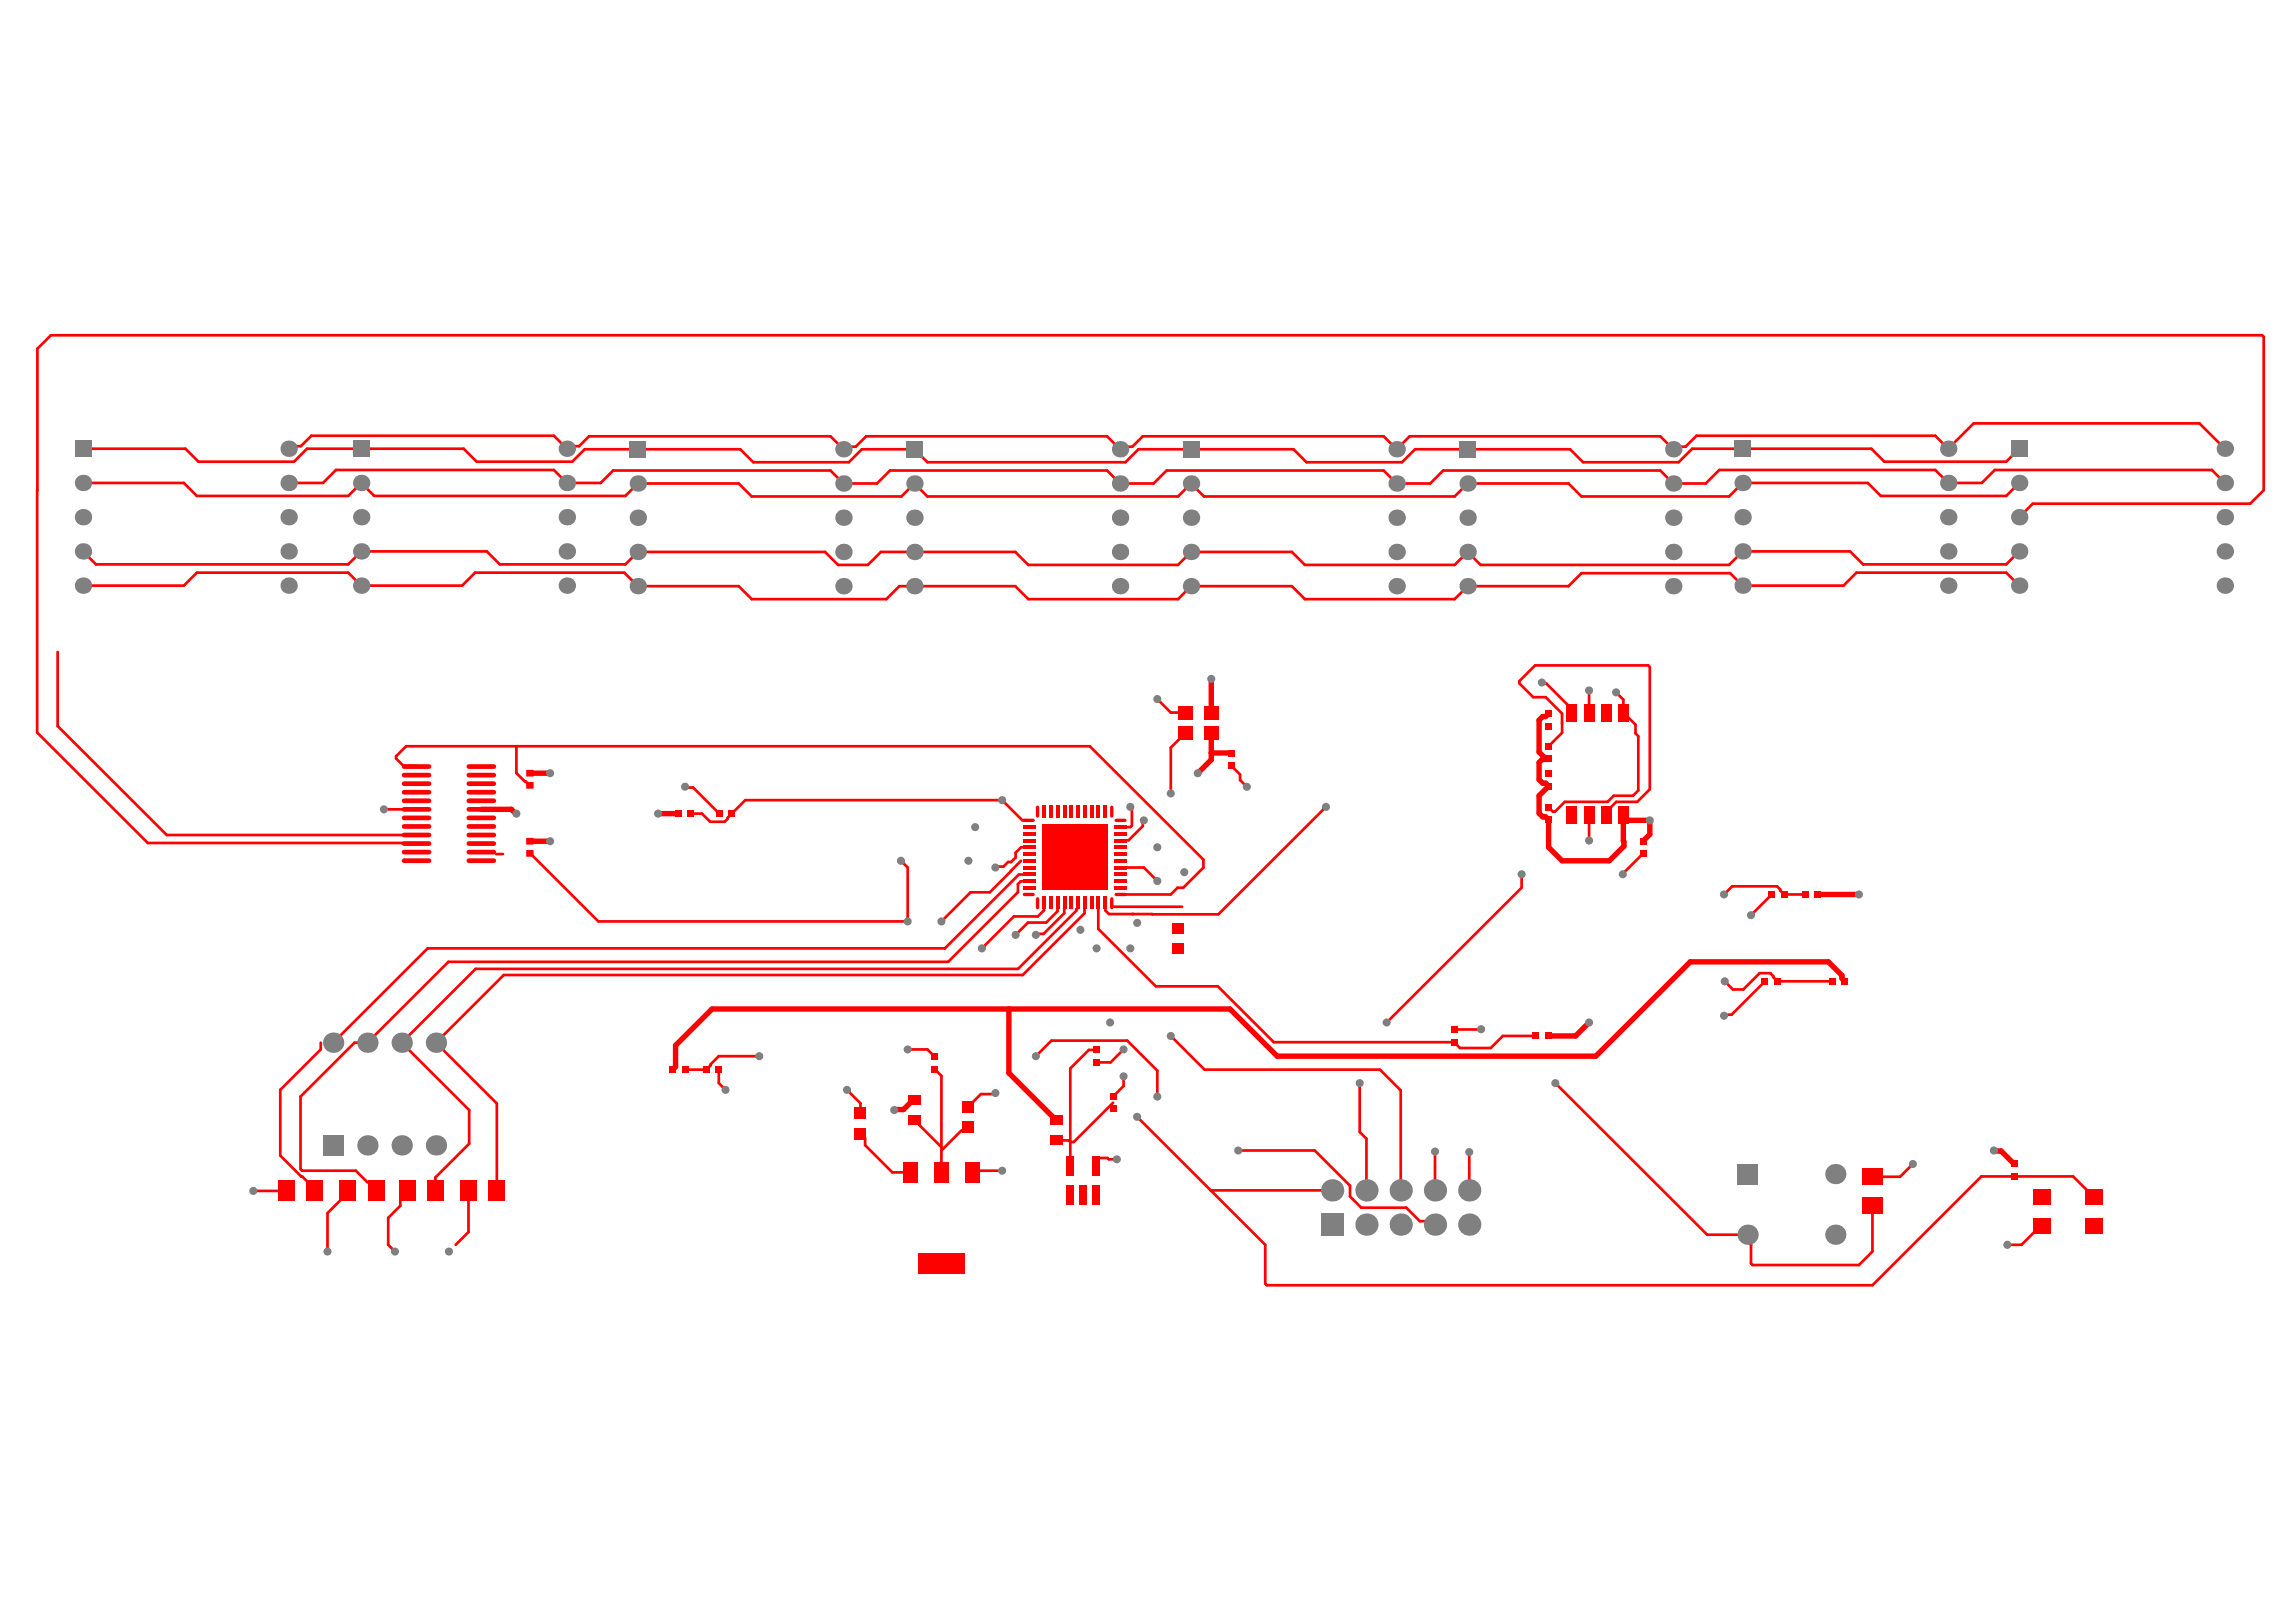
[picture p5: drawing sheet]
<svg xmlns="http://www.w3.org/2000/svg" width="297mm" height="210mm" viewBox="0 0 297 210" stroke-linecap="round" stroke-linejoin="round" font-family="sans-serif">
<path d="M117.4 112.3v6.9M143.9 117.3h9M155.7 111.2v1.1M230.3 115.2l.5 .6M47.5 153h.3M111.9 147.3v.9M138.3 147.6l.2 .2M220.9 159.8h5.2M163.9 166.3h78.3" fill="none" stroke="#f00" stroke-width=".35"/>
<circle cx="37" cy="154.1" r=".17" fill="#f00"/>
<g fill="none" stroke="#f00" stroke-width=".35">
<path d="M10.7 71.4l1.7 1.6M167.1 71.4l1.7 1.7M159.3 99.1l1.1 1.1M198.6 86.1h14.6M68.6 110.4h.1M89.4 105.3h1.4l1.1 1h1.8l.4-.3v-.1M116.6 111.4l.8 .9M131.8 113.2h.8M132.1 114l-.4 .4M133.1 114h.1M135.1 117.8l-.8 .8M139.5 116.8v.7l-.2 .2v.2"/>
<path d="M145 108.7l-.1 .1M202.4 103.8h5.6M41.5 134.9v.9l-5.2 5.2v8.5l4.4 4.4v.2M52 134.9l8.7 8.8v4.3l-4.4 4.4v1.7M65.2 126.2l-8.8 8.7 7.9 7.9v11.3M122.2 122.7h-66.9l-12.2 12.2M122.7 124.5h-64.7l-10.5 10.4h-1.6l-7 7v9.4l.2 .2h6.9l1.5 1.5M32.8 154.1h4.2M45 154.1v.3l-2.6 2.6v5M47.8 153l.9 .9v.2M52.7 154.1l-.9 .9v1l-1.6 1.6v3.5l.9 .9M60.6 154.1v5.3l-1.6 1.7"/>
<path d="M126 151.5l-.2 .2M143.3 149.9l.1 .1"/>
</g>
<path d="M199.1 97.3l.8 .8M92.1 130.6h67" fill="none" stroke="#f00" stroke-width=".7"/>
<circle cx="68.6" cy="108.9" r=".35" fill="#f00"/>
<path d="M62.3 104.7h3.9l.6 .6M68.6 108.9h2.6M68.6 100.1h2.6M85.1 105.3h2.7M202.1 111.4h6.1M118.1 142.3h.2" fill="none" stroke="#f00" stroke-width=".7"/>
<g fill="none" stroke="#f00" stroke-width=".35">
<path d="M6.6 43.4l-1.8 1.7M7.5 84.4v9.6M66.8 100l1.1 1.1h.1l.6 .5M88.7 101.9h1M94.7 105.3l-.6 .6M131.7 114.4v1.1M131.8 113.2l-9.6 9.5M149.1 118.3h8.5M229.9 114.7l.4 .4M88.6 138.4h2.8M93 138.4v1.8M227.6 125.9h1.4l.4 .4"/>
<path d="M230 127h7.1M111.3 142.8v1.3M145.4 140.5l-1.4 1.4M163.7 161.1v5"/>
</g>
<circle cx="71.2" cy="100.1" r=".35" fill="#f00"/>
<g fill="none" stroke="#f00" stroke-width=".35">
<path d="M4.8 45.1v18.4M242.1 58.1l1.7 1.6h15.8M292.9 43.6v19.8M46.7 71.4l-1.6 1.6M46.7 62.5l1.7 1.7M154.1 71.4h13M243.3 64.2h16.3M4.8 94.8l14.3 14.3h32.9l1.9 .1M7.5 94l14.1 14.1h32.3M53.9 99.2l-.1-.1h-1.6l-1-.9v-.3l1.3-1.3h14.3v3.4M196.6 88.1v.3l1.8 1.8h1.6M199.5 88.3l.1 .2h.5l3.3 3.3v.4"/>
<path d="M210 92.2l1.6 1.6v1.1l.3 .4M213.4 86.3v15.8M49.7 104.7h4.2M88.6 101.8l.1 .1M132.1 114h1M132.1 111.4l-1.3 1.3M139.3 117.9l-7.6 7.5M145 108.7h1M146.5 118.3h2.5M152.3 114.9h.8M196.9 114.9l-17.5 17.4M200.3 104.5l.6 .5h.3"/>
<path d="M208.3 104.6h.1M208.8 103l-.8 .8M209.1 103.8l-.8 .8M224.1 114.7h5.8M229.2 115.8l-2.7 2.6M91.9 137.9l-.5 .5M98.2 136.7h-5.2l-1.1 1M188.2 133.2l-.1 .1M191.6 133.2h.1M223.1 127l1.1 1h1.3M228.3 127l-4.3 4.3h-.8M229.4 126.3v.1l.6 .6"/>
<path d="M93 140.2l.9 .8M126.9 141.6l-1.6 1.6M181.9 156.3l1.8 1.7M247.5 150.6l-1.7 1.7"/>
</g>
<path d="M199.6 92.7l-.5 .5M200.3 98.2v.1h-.8l-.4 .4v2.2l.5 .5h.4l.3 .3M200.3 92.3l-.3 .4M200.3 106v.2M200.3 106.1v3.6M87.4 135.3v2.7l-.4 .4M218.7 124.5h17.8M238.3 126.2v.4l.4 .4" fill="none" stroke="#f00" stroke-width=".7"/>
<circle cx="205.6" cy="92.2" r=".17" fill="#f00"/>
<g fill="none" stroke="#f00" stroke-width=".35">
<path d="M39.7 58.1h7M261.2 58.1l-1.6 1.6M4.8 63.5v31.3M12.4 73h32.7M63 71.4l1.7 1.6M82.5 71.4h24.2M118.3 71.4h-4.3l-1.7 1.7M225.4 62.5h16.2M261.2 62.5l-1.6 1.7M66.8 96.6h74.2M198.6 86.1l-2 2M200 90.2l2.1 2.1"/>
<path d="M202.1 93.6v1.2M205.6 89.3v2.9M209.1 89.6l.9 .9v1.7M211.9 95.3v7l-.6 .7h-2.5M213.2 86.1l.2 .2M77.4 119.2h40M89.7 101.9l3.4 3.4M136.8 116.8v1.1M145.4 112.3h2.6M149 118.3h.1M196.9 113.1v1.8M205.6 105.5v3.3"/>
<path d="M208.3 104.6l-.5 .5v.4M212.6 110.5l-2.7 2.6M213.4 102.1l-1.6 1.7h-2.7M224.1 114.7l-1.1 1.1M230.3 115.1v.1M230.8 115.8h2.8M91.9 137.7v.2M138.5 138.3v9.5M140.9 135.9h1M188.2 133.2h3.4M194.4 134.1l-1.5 1.5M223.2 131.3l-.2 .1"/>
<path d="M227.6 125.9l-2.1 2.1M147.1 144.5l16.6 16.6M156.6 154h15.7M181.2 141.1v12.9M242.2 152.3h3.6M264.1 158.6h-.1l-2.5 2.5h-1.8M271 154.9h-.2l-2.6-2.7h-11.9l-14.1 14.1M163.7 166.1l.2 .2M242.2 162l-1.7 1.7"/>
</g>
<path d="M199.6 92.7h.4M199.9 98.1v.2M200.3 101.7l-1.2 1.3v2.2l.5 .5h.4l.3 .3M200.3 109.7l1.8 1.7M200.3 106.1v.1M210 105.8l.3 .4h3.1v1.8l-.8 .8M210 105.5l.1 4-1.9 1.9M235.2 115.8h5.3M218.7 124.5l-12.2 12.2M236.5 124.5l1.8 1.7M258 148.9l.9 .1 1.7 1.6" fill="none" stroke="#f00" stroke-width=".7"/>
<circle cx="146.5" cy="118.3" r=".17" fill="#f00"/>
<g fill="none" stroke="#f00" stroke-width=".35">
<path d="M46.7 71.4h16.3M82.5 71.4l-1.6 1.6M131.4 71.4l1.6 1.7M141 96.6l14.7 14.6M149.7 90.5l1.8 1.7h1.9M153.4 94.8l-1.9 1.9v6M64.2 110.5h.9M68.6 110.4l8.8 8.8M94.7 105.3l1.7-1.8h33.2l2.7 2.6 .6 .1M116.6 111.4h.1M128.9 112.1l-.1 .2M131.2 118.6h3.1"/>
<path d="M131.7 115.5l-9 9M132.3 109.7h-.2l-.7 .6v.7l-.6 .6M135.1 116.8v.1M140.3 116.8v.1M142.1 117.5v2.7M143 116.8v1l.5 .5h3M143.8 116.9l.1 .4M146.2 104.4l.2 .2v2.2l-.2 .2h-1.3M148 106.2l-.2 .1v.6l-1.8 1.8M148 112.3l1.7 1.7M152.3 114.9l-.8 .9h-6.5M155.7 112.3l-2.6 2.6"/>
<path d="M160.4 100.2v.7l.9 .9M171.5 104.4l-13.9 13.9M117.4 135.8h2.6M120.9 138.4l.9 .8M131.7 125.4h-70.2l-9.5 9.5M145.4 139.3v1.2M157.6 127.6l7.2 7.3h23.3l.8 .7h4M194.4 134.1h4.3M109.6 141l1.7 1.8M115.4 151.7h2.4M118.3 145h.2l.4 .4v.2l2.9 2.8v.5M136.6 147.6h1.7"/>
<path d="M138.5 147.8v3.1M142.1 149.9l-.3 .3v.7M143.4 150h1.1M176.1 156.3h5.8M190.1 149.1v4.9M201.2 140.2l19.7 19.6M226.1 159.8l.4 .4v3.3l.2 .2h13.8M242.2 155.9v6.1M226.5 161.1h.1"/>
</g>
<path d="M156.7 97.4l2.6 .1M156.7 94.8v3.5l-1.7 1.8M156.7 87.9v4.3M130.5 130.6v8.3M205.6 132.3l-1.8 1.8h-3.5M118.1 142.3l-1.2 1.3-1.2 .1M136.2 144.7l.3 .3h.1" fill="none" stroke="#f00" stroke-width=".7"/>
<circle cx="144.5" cy="150" r=".17" fill="#f00"/>
<g fill="none" stroke="#f00" stroke-width=".35">
<path d="M6.6 43.4h286.1l.2 .2M10.7 58.1h13.3l1.7 1.6h12.3l1.7-1.6M37.3 58.1l.4-.4h1.2l1.4-1.3h31.4l1.6 1.7 .4-.4h1.2l1.3-1.2h31.2l1.7 1.6 .4-.3h1.2l1.4-1.3h31.1l1.7 1.6 .3-.3h1.3l1.3-1.3h31.2l1.7 1.6 1.7-1.6h32.4l1.7 1.6 .3-.3h1.3l1.4-1.4h30.9l1.7 1.7 3.2-3.3h29.3l3.2 3.3M46.7 58.1h13.3l1.7 1.6h12.3l1.6-1.6h20.2l1.7 1.7h12.3l1.7-1.7h6.8l1.7 1.7h25.6l1.7-1.7h20l1.7 1.7h12.4l1.7-1.7h20l1.7 1.7h12.4l1.7-1.7h23.2M10.7 75.8h13.1l1.7-1.7h19.6l1.6 1.7h13.1l1.7-1.7h19.3l1.7 1.8h13.1l1.6 1.6h17.5l1.6-1.6h15.1l1.6 1.6h19.4l1.7-1.6h13l1.7 1.6h19.4l1.7-1.6h13l1.7-1.7h19.2l1.6 1.6h13.1l1.7-1.7h19.4l1.6 1.7M10.7 62.5h13.1l1.7 1.7h19.6l1.6-1.7M37.3 62.5h4.5l1.7-1.7h28.2l1.6 1.7h4.4l1.6-1.6h28.1l1.7 1.7h4.4l1.6-1.7h28.1l1.7 1.7h4.3l1.7-1.7h28.1l1.7 1.7h4.3l1.7-1.7h28.1l1.7 1.7h4.2l1.7-1.8h28l1.7 1.7h4.3l1.7-1.7h28.1l1.6 1.7M64.7 73h16.2M106.7 71.4l1.7 1.7h3.9M118.3 71.4h13.1M154.1 71.4l-1.7 1.7h-19.4M225.4 62.5l-1.7 1.7h-19.1l-1.7-1.6h-13l-1.7 1.6h-32.4l-1.7-1.6-1.7 1.6h-32.4l-1.7-1.6-1.7 1.6h-19.4l-1.6-1.6h-13.1l-1.6 1.6h-32.5"/>
<path d="M241.6 62.5l1.7 1.7M261.2 71.4l-1.6 1.6h-18.6l-1.6-1.6h-14l-1.7 1.7h-32.1l-1.7-1.7-1.7 1.7h-19.4M292.9 63.4l-1.8 1.8h-28.1l-1.8 1.7M202.1 93.6h.1M202.1 92.3v1.3M202.1 94.8l-1.8 1.8M130.8 112.7l-2.7 2.8h-2.5l-3.8 3.7M130.8 111.6h-.4l-.6 .5h-.9M131.2 118.6l-4.2 4.1M135.1 116.9v.9M136.8 117.9l-1.5 1.5h-2.3l-1.6 1.6M137.7 117.5v.7l-2.7 2.7h-.9l-.1 .1"/>
<path d="M140.3 116.9v1.3l-8 8h-67.1M142.1 117.5h.1M202.4 103.8l-1.2 1.2M120 135.8l.9 .9M121.8 139.2v9.2M134 136.7l2-2h9.8l3.9 3.9v3.3M140.9 135.9l-2.4 2.4M142.1 120.2l7.4 7.4h8.1M145.4 135.8l-1.7 1.7h-1.8M151.5 134.1l4.3 4.3h22.7l2.7 2.7M111.3 146.7l.6 .6M111.9 148.2l3.5 3.5"/>
<path d="M124.4 146.3l-2.6 2.6v2.8M126 151.5h3.6M128.8 141.5l-.2 .1h-1.7M142.1 149.9h1.2M144 142.7l-5.1 5.1h-.4M160.2 148.9h9.9l4.6 4.5v1.4l1.4 1.5M175.9 140.2v6.3l.9 .9v6.6M183.7 158h1.5l.4 .5M185.6 149v5"/>
</g>
<path d="M199.1 93.2v4.1M92.1 130.6l-4.7 4.7M130.5 138.9l5.7 5.6v.2M159.1 130.6l6.1 6.1h41.3" fill="none" stroke="#f00" stroke-width=".7"/>
<g fill="#808080">
<circle cx="190.1" cy="149.1" r=".52"/>
<circle cx="185.6" cy="149" r=".52"/>
<circle cx="175.9" cy="140.2" r=".52"/>
<circle cx="131.4" cy="121" r=".52"/>
<circle cx="134" cy="121" r=".52"/>
<circle cx="127" cy="122.7" r=".52"/>
<circle cx="141.9" cy="122.7" r=".52"/>
<circle cx="144.5" cy="150" r=".52"/>
<circle cx="128.8" cy="141.5" r=".52"/>
<circle cx="134" cy="136.7" r=".52"/>
<circle cx="145.4" cy="135.8" r=".52"/>
<circle cx="149.7" cy="141.9" r=".52"/>
<circle cx="128.8" cy="112.3" r=".52"/>
<circle cx="121.8" cy="119.2" r=".52"/>
<circle cx="160.2" cy="148.9" r=".52"/>
<circle cx="143.6" cy="132.3" r=".52"/>
<circle cx="151.5" cy="134.1" r=".52"/>
<circle cx="129.6" cy="151.5" r=".52"/>
<circle cx="145.4" cy="139.3" r=".52"/>
<circle cx="109.6" cy="141" r=".52"/>
<circle cx="115.7" cy="143.7" r=".52"/>
<circle cx="117.4" cy="135.8" r=".52"/>
<circle cx="139.8" cy="120.3" r=".52"/>
<circle cx="156.7" cy="87.9" r=".52"/>
<circle cx="149.7" cy="90.5" r=".52"/>
<circle cx="129.6" cy="103.5" r=".52"/>
<circle cx="151.5" cy="102.7" r=".52"/>
<circle cx="155" cy="100.1" r=".52"/>
<circle cx="146.2" cy="104.4" r=".52"/>
<circle cx="161.3" cy="101.8" r=".52"/>
<circle cx="147.1" cy="119.4" r=".52"/>
<circle cx="116.6" cy="111.4" r=".52"/>
<circle cx="171.5" cy="104.4" r=".52"/>
<circle cx="149.7" cy="114" r=".52"/>
<circle cx="146.2" cy="122.7" r=".52"/>
<circle cx="117.4" cy="119.2" r=".52"/>
<circle cx="153.2" cy="112.9" r=".52"/>
<circle cx="205.6" cy="132.3" r=".52"/>
<circle cx="191.6" cy="133.2" r=".52"/>
<circle cx="201.2" cy="140.2" r=".52"/>
<circle cx="125.3" cy="111.4" r=".52"/>
<circle cx="147.1" cy="144.5" r=".52"/>
<circle cx="258" cy="148.9" r=".52"/>
<circle cx="259.7" cy="161.1" r=".52"/>
<circle cx="247.5" cy="150.6" r=".52"/>
<circle cx="179.4" cy="132.3" r=".52"/>
<circle cx="196.9" cy="113.1" r=".52"/>
<circle cx="209.1" cy="89.6" r=".52"/>
<circle cx="209.9" cy="113.1" r=".52"/>
<circle cx="213.4" cy="106.2" r=".52"/>
<circle cx="205.6" cy="89.3" r=".52"/>
<circle cx="199.5" cy="88.3" r=".52"/>
<circle cx="205.6" cy="108.8" r=".52"/>
<circle cx="223" cy="115.8" r=".52"/>
<circle cx="148" cy="106.2" r=".52"/>
<circle cx="240.5" cy="115.8" r=".52"/>
<circle cx="226.5" cy="118.4" r=".52"/>
<circle cx="223.1" cy="127" r=".52"/>
<circle cx="223" cy="131.4" r=".52"/>
<circle cx="49.7" cy="104.7" r=".52"/>
<circle cx="88.6" cy="101.8" r=".52"/>
<circle cx="98.2" cy="136.7" r=".52"/>
<circle cx="93.9" cy="141" r=".52"/>
<circle cx="126.2" cy="107" r=".52"/>
<circle cx="136.2" cy="108.1" r=".52"/>
<circle cx="138.1" cy="108.1" r=".52"/>
<circle cx="140" cy="108.1" r=".52"/>
<circle cx="141.9" cy="108.1" r=".52"/>
<circle cx="136.2" cy="110" r=".52"/>
<circle cx="138.1" cy="110" r=".52"/>
<circle cx="140" cy="110" r=".52"/>
<circle cx="141.9" cy="110" r=".52"/>
<circle cx="136.2" cy="111.9" r=".52"/>
<circle cx="138.1" cy="111.9" r=".52"/>
<circle cx="140" cy="111.9" r=".52"/>
<circle cx="141.9" cy="111.9" r=".52"/>
<circle cx="136.2" cy="113.8" r=".52"/>
<circle cx="138.1" cy="113.8" r=".52"/>
<circle cx="140" cy="113.8" r=".52"/>
<circle cx="141.9" cy="113.8" r=".52"/>
<circle cx="149.7" cy="109.7" r=".52"/>
<circle cx="58.1" cy="162" r=".52"/>
<circle cx="32.8" cy="154.1" r=".52"/>
<circle cx="42.4" cy="162" r=".52"/>
<circle cx="51.1" cy="162" r=".52"/>
<circle cx="71.2" cy="100.1" r=".52"/>
<circle cx="85.1" cy="105.3" r=".52"/>
<circle cx="66.8" cy="105.3" r=".52"/>
<circle cx="71.2" cy="108.9" r=".52"/>
<circle cx="37.3" cy="71.4" r="1.06"/>
<circle cx="10.7" cy="75.8" r="1.06"/>
<circle cx="46.7" cy="75.8" r="1.06"/>
<circle cx="37.3" cy="75.8" r="1.06"/>
<circle cx="73.3" cy="75.8" r="1.06"/>
<circle cx="73.3" cy="71.4" r="1.06"/>
<circle cx="10.7" cy="71.4" r="1.06"/>
<circle cx="46.7" cy="71.4" r="1.06"/>
<circle cx="46.7" cy="66.9" r="1.06"/>
<circle cx="73.3" cy="62.5" r="1.06"/>
<circle cx="37.3" cy="66.9" r="1.06"/>
<circle cx="46.7" cy="62.5" r="1.06"/>
<circle cx="73.3" cy="58.1" r="1.06"/>
<circle cx="73.3" cy="66.9" r="1.06"/>
<circle cx="10.7" cy="66.9" r="1.06"/>
<circle cx="37.3" cy="62.5" r="1.06"/>
<circle cx="37.3" cy="58.1" r="1.06"/>
<circle cx="10.7" cy="62.5" r="1.06"/>
<circle cx="144.9" cy="58.1" r="1.06"/>
<circle cx="180.7" cy="58.1" r="1.06"/>
<circle cx="180.7" cy="71.4" r="1.06"/>
<circle cx="144.9" cy="71.4" r="1.06"/>
<circle cx="154.1" cy="62.6" r="1.06"/>
<circle cx="154.1" cy="67" r="1.06"/>
<circle cx="180.7" cy="75.9" r="1.06"/>
<circle cx="144.9" cy="67" r="1.06"/>
<circle cx="180.7" cy="67" r="1.06"/>
<circle cx="144.9" cy="62.6" r="1.06"/>
<circle cx="154.1" cy="75.9" r="1.06"/>
<circle cx="144.9" cy="75.9" r="1.06"/>
<circle cx="180.7" cy="62.6" r="1.06"/>
<circle cx="154.1" cy="71.4" r="1.06"/>
<circle cx="216.5" cy="71.4" r="1.06"/>
<circle cx="189.9" cy="75.9" r="1.06"/>
<circle cx="216.5" cy="75.9" r="1.06"/>
<circle cx="189.9" cy="71.4" r="1.06"/>
<circle cx="216.5" cy="62.6" r="1.06"/>
<circle cx="216.5" cy="58.1" r="1.06"/>
<circle cx="189.9" cy="67" r="1.06"/>
<circle cx="216.5" cy="67" r="1.06"/>
<circle cx="225.4" cy="66.9" r="1.06"/>
<circle cx="189.9" cy="62.6" r="1.06"/>
<circle cx="225.4" cy="62.5" r="1.06"/>
<circle cx="109.1" cy="75.9" r="1.06"/>
<circle cx="82.5" cy="71.4" r="1.06"/>
<circle cx="82.5" cy="67" r="1.06"/>
<circle cx="82.5" cy="62.6" r="1.06"/>
<circle cx="118.3" cy="75.9" r="1.06"/>
<circle cx="109.1" cy="67" r="1.06"/>
<circle cx="109.1" cy="58.1" r="1.06"/>
<circle cx="118.3" cy="67" r="1.06"/>
<circle cx="118.3" cy="62.6" r="1.06"/>
<circle cx="82.5" cy="75.9" r="1.06"/>
<circle cx="109.1" cy="71.4" r="1.06"/>
<circle cx="109.1" cy="62.6" r="1.06"/>
<circle cx="118.3" cy="71.4" r="1.06"/>
<circle cx="252.1" cy="62.5" r="1.06"/>
<circle cx="252.1" cy="66.9" r="1.06"/>
<circle cx="252.1" cy="71.4" r="1.06"/>
<circle cx="252.1" cy="58.1" r="1.06"/>
<circle cx="225.4" cy="75.8" r="1.06"/>
<circle cx="225.4" cy="71.4" r="1.06"/>
<circle cx="252.1" cy="75.8" r="1.06"/>
<circle cx="287.8" cy="58.1" r="1.06"/>
<circle cx="237.4" cy="159.8" r="1.31"/>
<circle cx="237.4" cy="151.9" r="1.31"/>
<circle cx="226.1" cy="159.8" r="1.31"/>
<circle cx="190.1" cy="158.5" r="1.44"/>
<circle cx="190.1" cy="154" r="1.44"/>
<circle cx="261.2" cy="66.9" r="1.06"/>
<circle cx="261.2" cy="71.4" r="1.06"/>
<circle cx="261.2" cy="75.8" r="1.06"/>
<circle cx="287.8" cy="66.9" r="1.06"/>
<circle cx="287.8" cy="71.4" r="1.06"/>
<circle cx="261.2" cy="62.5" r="1.06"/>
<circle cx="287.8" cy="75.8" r="1.06"/>
<circle cx="287.8" cy="62.5" r="1.06"/>
<circle cx="52" cy="148.2" r="1.32"/>
<circle cx="52" cy="134.9" r="1.32"/>
<circle cx="47.5" cy="134.9" r="1.32"/>
<circle cx="56.4" cy="148.2" r="1.32"/>
<circle cx="43.1" cy="134.9" r="1.32"/>
<circle cx="47.5" cy="148.2" r="1.32"/>
<circle cx="56.4" cy="134.9" r="1.32"/>
<circle cx="181.2" cy="154" r="1.44"/>
<circle cx="176.8" cy="158.5" r="1.44"/>
<circle cx="181.2" cy="158.5" r="1.44"/>
<circle cx="176.8" cy="154" r="1.44"/>
<circle cx="185.6" cy="154" r="1.44"/>
<circle cx="172.3" cy="154" r="1.44"/>
<circle cx="185.6" cy="158.5" r="1.44"/>
</g>
<g fill="#808080">
<path d="M9.7 57h2.1v2.1h-2.1z" fill-rule="evenodd"/>
<path d="M45.7 57h2.1v2.1h-2.1z" fill-rule="evenodd"/>
<path d="M153 57.1h2.2v2.1h-2.2z" fill-rule="evenodd"/>
<path d="M188.8 57.1h2.1v2.1h-2.1z" fill-rule="evenodd"/>
<path d="M81.5 57.1h2.1v2.1h-2.1z" fill-rule="evenodd"/>
<path d="M117.2 57.1h2.2v2.1h-2.2z" fill-rule="evenodd"/>
<path d="M260.2 57h2.1v2.1h-2.1z" fill-rule="evenodd"/>
<path d="M224.4 57h2.1v2.1h-2.1z" fill-rule="evenodd"/>
<path d="M224.8 150.6h2.6v2.6h-2.6z" fill-rule="evenodd"/>
<path d="M41.8 146.9h2.6v2.6h-2.6z" fill-rule="evenodd"/>
<path d="M170.9 157h2.9v2.9h-2.9z" fill-rule="evenodd"/>
</g>
<path d="M134.8 106.7h8.5v8.5h-8.5z" fill-rule="evenodd" fill="#f00"/>
<path d="M134.2 104.5v1.1" fill="none" stroke="#f00" stroke-width=".44"/>
<g fill="#f00">
<path d="M134.9 104.2h.4v1.7h-.4z" fill-rule="evenodd"/>
<path d="M135.8 104.2h.4v1.7h-.4z" fill-rule="evenodd"/>
<path d="M136.6 104.2h.5v1.7h-.5z" fill-rule="evenodd"/>
<path d="M137.5 104.2h.4v1.7h-.4z" fill-rule="evenodd"/>
<path d="M138.4 104.2h.4v1.7h-.4z" fill-rule="evenodd"/>
<path d="M139.3 104.2h.4v1.7h-.4z" fill-rule="evenodd"/>
<path d="M140.1 104.2h.5v1.7h-.5z" fill-rule="evenodd"/>
<path d="M141 104.2h.4v1.7h-.4z" fill-rule="evenodd"/>
<path d="M141.9 104.2h.4v1.7h-.4z" fill-rule="evenodd"/>
<path d="M142.7 104.2h.5v1.7h-.5z" fill-rule="evenodd"/>
</g>
<path d="M143.8 104.5v1.1M144.4 106.2h1.1" fill="none" stroke="#f00" stroke-width=".44"/>
<g fill="#f00">
<path d="M144.1 106.8h1.7v.5h-1.7z" fill-rule="evenodd"/>
<path d="M144.1 107.7h1.7v.4h-1.7z" fill-rule="evenodd"/>
<path d="M144.1 108.6h1.7v.4h-1.7z" fill-rule="evenodd"/>
<path d="M144.1 109.4h1.7v.5h-1.7z" fill-rule="evenodd"/>
<path d="M144.1 110.3h1.7v.4h-1.7z" fill-rule="evenodd"/>
<path d="M144.1 111.2h1.7v.4h-1.7z" fill-rule="evenodd"/>
<path d="M144.1 112h1.7v.5h-1.7z" fill-rule="evenodd"/>
<path d="M144.1 112.9h1.7v.5h-1.7z" fill-rule="evenodd"/>
<path d="M144.1 113.8h1.7v.4h-1.7z" fill-rule="evenodd"/>
<path d="M144.1 114.7h1.7v.4h-1.7z" fill-rule="evenodd"/>
</g>
<path d="M143.8 116.3v1.2M144.4 115.8h1.1" fill="none" stroke="#f00" stroke-width=".44"/>
<g fill="#f00">
<path d="M142.7 116h.5v1.7h-.5z" fill-rule="evenodd"/>
<path d="M141.9 116h.4v1.7h-.4z" fill-rule="evenodd"/>
<path d="M141 116h.4v1.7h-.4z" fill-rule="evenodd"/>
<path d="M140.1 116h.5v1.7h-.5z" fill-rule="evenodd"/>
<path d="M139.3 116h.4v1.7h-.4z" fill-rule="evenodd"/>
<path d="M138.4 116h.4v1.7h-.4z" fill-rule="evenodd"/>
<path d="M137.5 116h.4v1.7h-.4z" fill-rule="evenodd"/>
<path d="M136.6 116h.5v1.7h-.5z" fill-rule="evenodd"/>
<path d="M135.8 116h.4v1.7h-.4z" fill-rule="evenodd"/>
<path d="M134.9 116h.4v1.7h-.4z" fill-rule="evenodd"/>
</g>
<path d="M132.5 115.8h1.2M134.2 116.3v1.2" fill="none" stroke="#f00" stroke-width=".44"/>
<g fill="#f00">
<path d="M132.3 114.7h1.7v.4h-1.7z" fill-rule="evenodd"/>
<path d="M132.3 113.8h1.7v.4h-1.7z" fill-rule="evenodd"/>
<path d="M132.3 112.9h1.7v.5h-1.7z" fill-rule="evenodd"/>
<path d="M132.3 112h1.7v.5h-1.7z" fill-rule="evenodd"/>
<path d="M132.3 111.2h1.7v.4h-1.7z" fill-rule="evenodd"/>
<path d="M132.3 110.3h1.7v.4h-1.7z" fill-rule="evenodd"/>
<path d="M132.3 109.4h1.7v.5h-1.7z" fill-rule="evenodd"/>
<path d="M132.3 108.6h1.7v.4h-1.7z" fill-rule="evenodd"/>
<path d="M132.3 107.7h1.7v.4h-1.7z" fill-rule="evenodd"/>
<path d="M132.3 106.8h1.7v.5h-1.7z" fill-rule="evenodd"/>
</g>
<path d="M132.5 106.2h1.2" fill="none" stroke="#f00" stroke-width=".44"/>
<g fill="#f00">
<path d="M212.1 110h.9v.9h-.9z" fill-rule="evenodd"/>
<path d="M202.7 91.1h1.3v2.2h-1.3z" fill-rule="evenodd"/>
<path d="M152.4 91.3h2v1.8h-2z" fill-rule="evenodd"/>
<path d="M228.8 115.3h.9v.9h-.9z" fill-rule="evenodd"/>
<path d="M158.9 98.7h.9v.9h-.9z" fill-rule="evenodd"/>
<path d="M263 157.6h2.3v2h-2.3z" fill-rule="evenodd"/>
<path d="M240.9 151.2h2.6v2.1h-2.6z" fill-rule="evenodd"/>
<path d="M227.9 126.6h.9v.8h-.9z" fill-rule="evenodd"/>
<path d="M187.7 132.8h.9v.9h-.9z" fill-rule="evenodd"/>
<path d="M141.3 149.7h1v2.5h-1z" fill-rule="evenodd"/>
<path d="M92.6 104.9h.9v.8h-.9z" fill-rule="evenodd"/>
</g>
<path d="M52.3 104.7h3.2" fill="none" stroke="#f00" stroke-width=".61"/>
<g fill="#f00">
<path d="M141.4 137h.9v.9h-.9z" fill-rule="evenodd"/>
<path d="M124.5 142.4h1.6v1.6h-1.6z" fill-rule="evenodd"/>
<path d="M120.5 136.3h.9v.9h-.9z" fill-rule="evenodd"/>
<path d="M110.5 143.3h1.6v1.5h-1.6z" fill-rule="evenodd"/>
<path d="M139.6 153.4h1v2.6h-1z" fill-rule="evenodd"/>
<path d="M143.6 141.5h.8v.8h-.8z" fill-rule="evenodd"/>
<path d="M124.8 150.4h2v2.7h-2z" fill-rule="evenodd"/>
<path d="M92.6 138h.8v.9h-.8z" fill-rule="evenodd"/>
<path d="M51.6 152.8h2.1v2.6h-2.1z" fill-rule="evenodd"/>
<path d="M59.6 152.8h2.1v2.6h-2.1z" fill-rule="evenodd"/>
<path d="M43.9 152.8h2.1v2.6h-2.1z" fill-rule="evenodd"/>
<path d="M36 152.8h2.1v2.6h-2.1z" fill-rule="evenodd"/>
<path d="M63.2 152.8h2.1v2.6h-2.1z" fill-rule="evenodd"/>
</g>
<g fill="none" stroke="#f00" stroke-width=".61">
<path d="M52.3 99.2h3.2M60.7 99.2h3.2M52.3 111.4h3.2M52.3 110.3h3.2M52.3 109.2h3.2M52.3 108.1h3.2M52.3 107h3.2M52.3 105.8h3.2M52.3 103.6h3.2M52.3 102.5h3.2M52.3 101.4h3.2M52.3 100.3h3.2"/>
<path d="M60.7 111.4h3.2M60.7 110.3h3.2M60.7 109.2h3.2M60.7 108.1h3.2M60.7 107h3.2M60.7 105.8h3.2M60.7 104.7h3.2M60.7 103.6h3.2M60.7 102.5h3.2M60.7 101.4h3.2M60.7 100.3h3.2"/>
</g>
<g fill="#f00">
<path d="M87.3 104.9h.9v.8h-.9z" fill-rule="evenodd"/>
<path d="M88.9 104.9h.9v.8h-.9z" fill-rule="evenodd"/>
<path d="M68.1 108.5l.1-.1h.7l.1 .1v.7l-.1 .1h-.7l-.1-.1z" fill-rule="evenodd"/>
<path d="M68.1 110.1l.1-.1h.7l.1 .1v.7l-.1 .1h-.7l-.1-.1z" fill-rule="evenodd"/>
<path d="M68.1 99.7l.1-.1h.7l.1 .1v.7l-.1 .1h-.7l-.1-.1z" fill-rule="evenodd"/>
<path d="M68.1 101.3l.1-.1h.7l.1 .1v.7l-.1 .1h-.7l-.1-.1z" fill-rule="evenodd"/>
<path d="M158.9 97.1h.9v.8h-.9z" fill-rule="evenodd"/>
<path d="M230.4 115.3h.9v.9h-.9z" fill-rule="evenodd"/>
<path d="M233.1 115.3h.9v.9h-.9z" fill-rule="evenodd"/>
<path d="M234.8 115.3h.8v.9h-.8z" fill-rule="evenodd"/>
<path d="M94.2 104.9h.9v.8h-.9z" fill-rule="evenodd"/>
<path d="M88.2 138h.9v.9h-.9z" fill-rule="evenodd"/>
<path d="M90.9 138h.9v.9h-.9z" fill-rule="evenodd"/>
<path d="M152.4 94h2v1.7h-2z" fill-rule="evenodd"/>
<path d="M151.6 119.4h1.5v1.4h-1.5z" fill-rule="evenodd"/>
<path d="M155.7 94h2v1.7h-2z" fill-rule="evenodd"/>
<path d="M155.7 91.3h2v1.8h-2z" fill-rule="evenodd"/>
<path d="M199.8 133.6h.9v.9h-.9z" fill-rule="evenodd"/>
<path d="M198.2 133.6h.9v.9h-.9z" fill-rule="evenodd"/>
<path d="M151.6 122.1h1.5v1.3h-1.5z" fill-rule="evenodd"/>
<path d="M110.5 146h1.6v1.5h-1.6z" fill-rule="evenodd"/>
<path d="M138 149.7h.9v2.5h-.9z" fill-rule="evenodd"/>
<path d="M141.3 153.4h1v2.6h-1z" fill-rule="evenodd"/>
<path d="M138 153.4h.9v2.6h-.9z" fill-rule="evenodd"/>
<path d="M143.6 143.1h.8v.8h-.8z" fill-rule="evenodd"/>
<path d="M124.5 145.1h1.6v1.5h-1.6z" fill-rule="evenodd"/>
<path d="M141.4 135.4h.9v.9h-.9z" fill-rule="evenodd"/>
<path d="M120.5 137.9h.9v.9h-.9z" fill-rule="evenodd"/>
<path d="M118.8 162.1h6v2.7h-6z" fill-rule="evenodd"/>
<path d="M116.8 150.4h1.9v2.7h-1.9z" fill-rule="evenodd"/>
<path d="M120.8 150.4h2v2.7h-2z" fill-rule="evenodd"/>
<path d="M229.5 126.6h.9v.8h-.9z" fill-rule="evenodd"/>
<path d="M236.6 126.6h.9v.8h-.9z" fill-rule="evenodd"/>
<path d="M238.2 126.6h.9v.8h-.9z" fill-rule="evenodd"/>
<path d="M86.6 138h.8v.9h-.8z" fill-rule="evenodd"/>
<path d="M135.8 144.4h1.6v1.2h-1.6z" fill-rule="evenodd"/>
<path d="M135.8 147h1.6v1.2h-1.6z" fill-rule="evenodd"/>
<path d="M117.5 141.7h1.6v1.3h-1.6z" fill-rule="evenodd"/>
<path d="M117.5 144.4h1.6v1.2h-1.6z" fill-rule="evenodd"/>
<path d="M212.1 108.4h.9v.9h-.9z" fill-rule="evenodd"/>
<path d="M199.9 105.7h.9v.8h-.9z" fill-rule="evenodd"/>
<path d="M199.9 104h.9v.9h-.9z" fill-rule="evenodd"/>
<path d="M199.9 101.3h.9v.9h-.9z" fill-rule="evenodd"/>
<path d="M199.9 99.7h.9v.9h-.9z" fill-rule="evenodd"/>
<path d="M199.9 97.7h.9v.9h-.9z" fill-rule="evenodd"/>
<path d="M199.9 96.1h.9v.9h-.9z" fill-rule="evenodd"/>
<path d="M199.9 91.9h.9v.9h-.9z" fill-rule="evenodd"/>
<path d="M199.9 93.5h.9v.9h-.9z" fill-rule="evenodd"/>
<path d="M55.3 152.8h2.1v2.6h-2.1z" fill-rule="evenodd"/>
<path d="M47.6 152.8h2.1v2.6h-2.1z" fill-rule="evenodd"/>
<path d="M39.7 152.8h2.1v2.6h-2.1z" fill-rule="evenodd"/>
<path d="M263 153.9h2.3v2h-2.3z" fill-rule="evenodd"/>
<path d="M269.8 157.6h2.3v2h-2.3z" fill-rule="evenodd"/>
<path d="M269.8 153.9h2.3v2h-2.3z" fill-rule="evenodd"/>
<path d="M260.1 150.2h.9v.9h-.9z" fill-rule="evenodd"/>
<path d="M260.1 151.8h.9v.9h-.9z" fill-rule="evenodd"/>
<path d="M187.7 134.4h.9v.9h-.9z" fill-rule="evenodd"/>
<path d="M202.7 104.4h1.3v2.2h-1.3z" fill-rule="evenodd"/>
<path d="M204.9 104.4h1.3v2.2h-1.3z" fill-rule="evenodd"/>
<path d="M207.1 104.4h1.4v2.2h-1.4z" fill-rule="evenodd"/>
<path d="M209.4 104.4h1.3v2.2h-1.3z" fill-rule="evenodd"/>
<path d="M204.9 91.1h1.3v2.2h-1.3z" fill-rule="evenodd"/>
<path d="M207.1 91.1h1.4v2.2h-1.4z" fill-rule="evenodd"/>
<path d="M209.4 91.1h1.3v2.2h-1.3z" fill-rule="evenodd"/>
<path d="M240.9 154.9h2.6v2.1h-2.6z" fill-rule="evenodd"/>
</g>
<g fill="#f00">
<path d="M68.1 109.2h.1v.1z"/>
<path d="M68.9 109.2h.1l-.1 .1z"/>
<path d="M68.9 108.4l.1 .1h-.1z"/>
<path d="M68.1 108.5l.1-.1v.1h-.1z"/>
<path d="M68.1 110.8h.1v.1z"/>
<path d="M68.9 110.8h.1l-.1 .1z"/>
<path d="M68.9 110l.1 .1h-.1z"/>
<path d="M68.1 110h.1v.1h-.1z"/>
<path d="M68.1 100.4h.1v.1z"/>
<path d="M68.9 100.4h.1l-.1 .1z"/>
<path d="M68.9 99.6l.1 .1h-.1z"/>
<path d="M68.1 99.7l.1-.1v.1h-.1z"/>
<path d="M68.1 102h.1v.1z"/>
<path d="M68.9 102h.1l-.1 .1z"/>
<path d="M68.9 101.2l.1 .1h-.1z"/>
<path d="M68.1 101.2h.1v.1h-.1z"/>
</g>
</svg>
